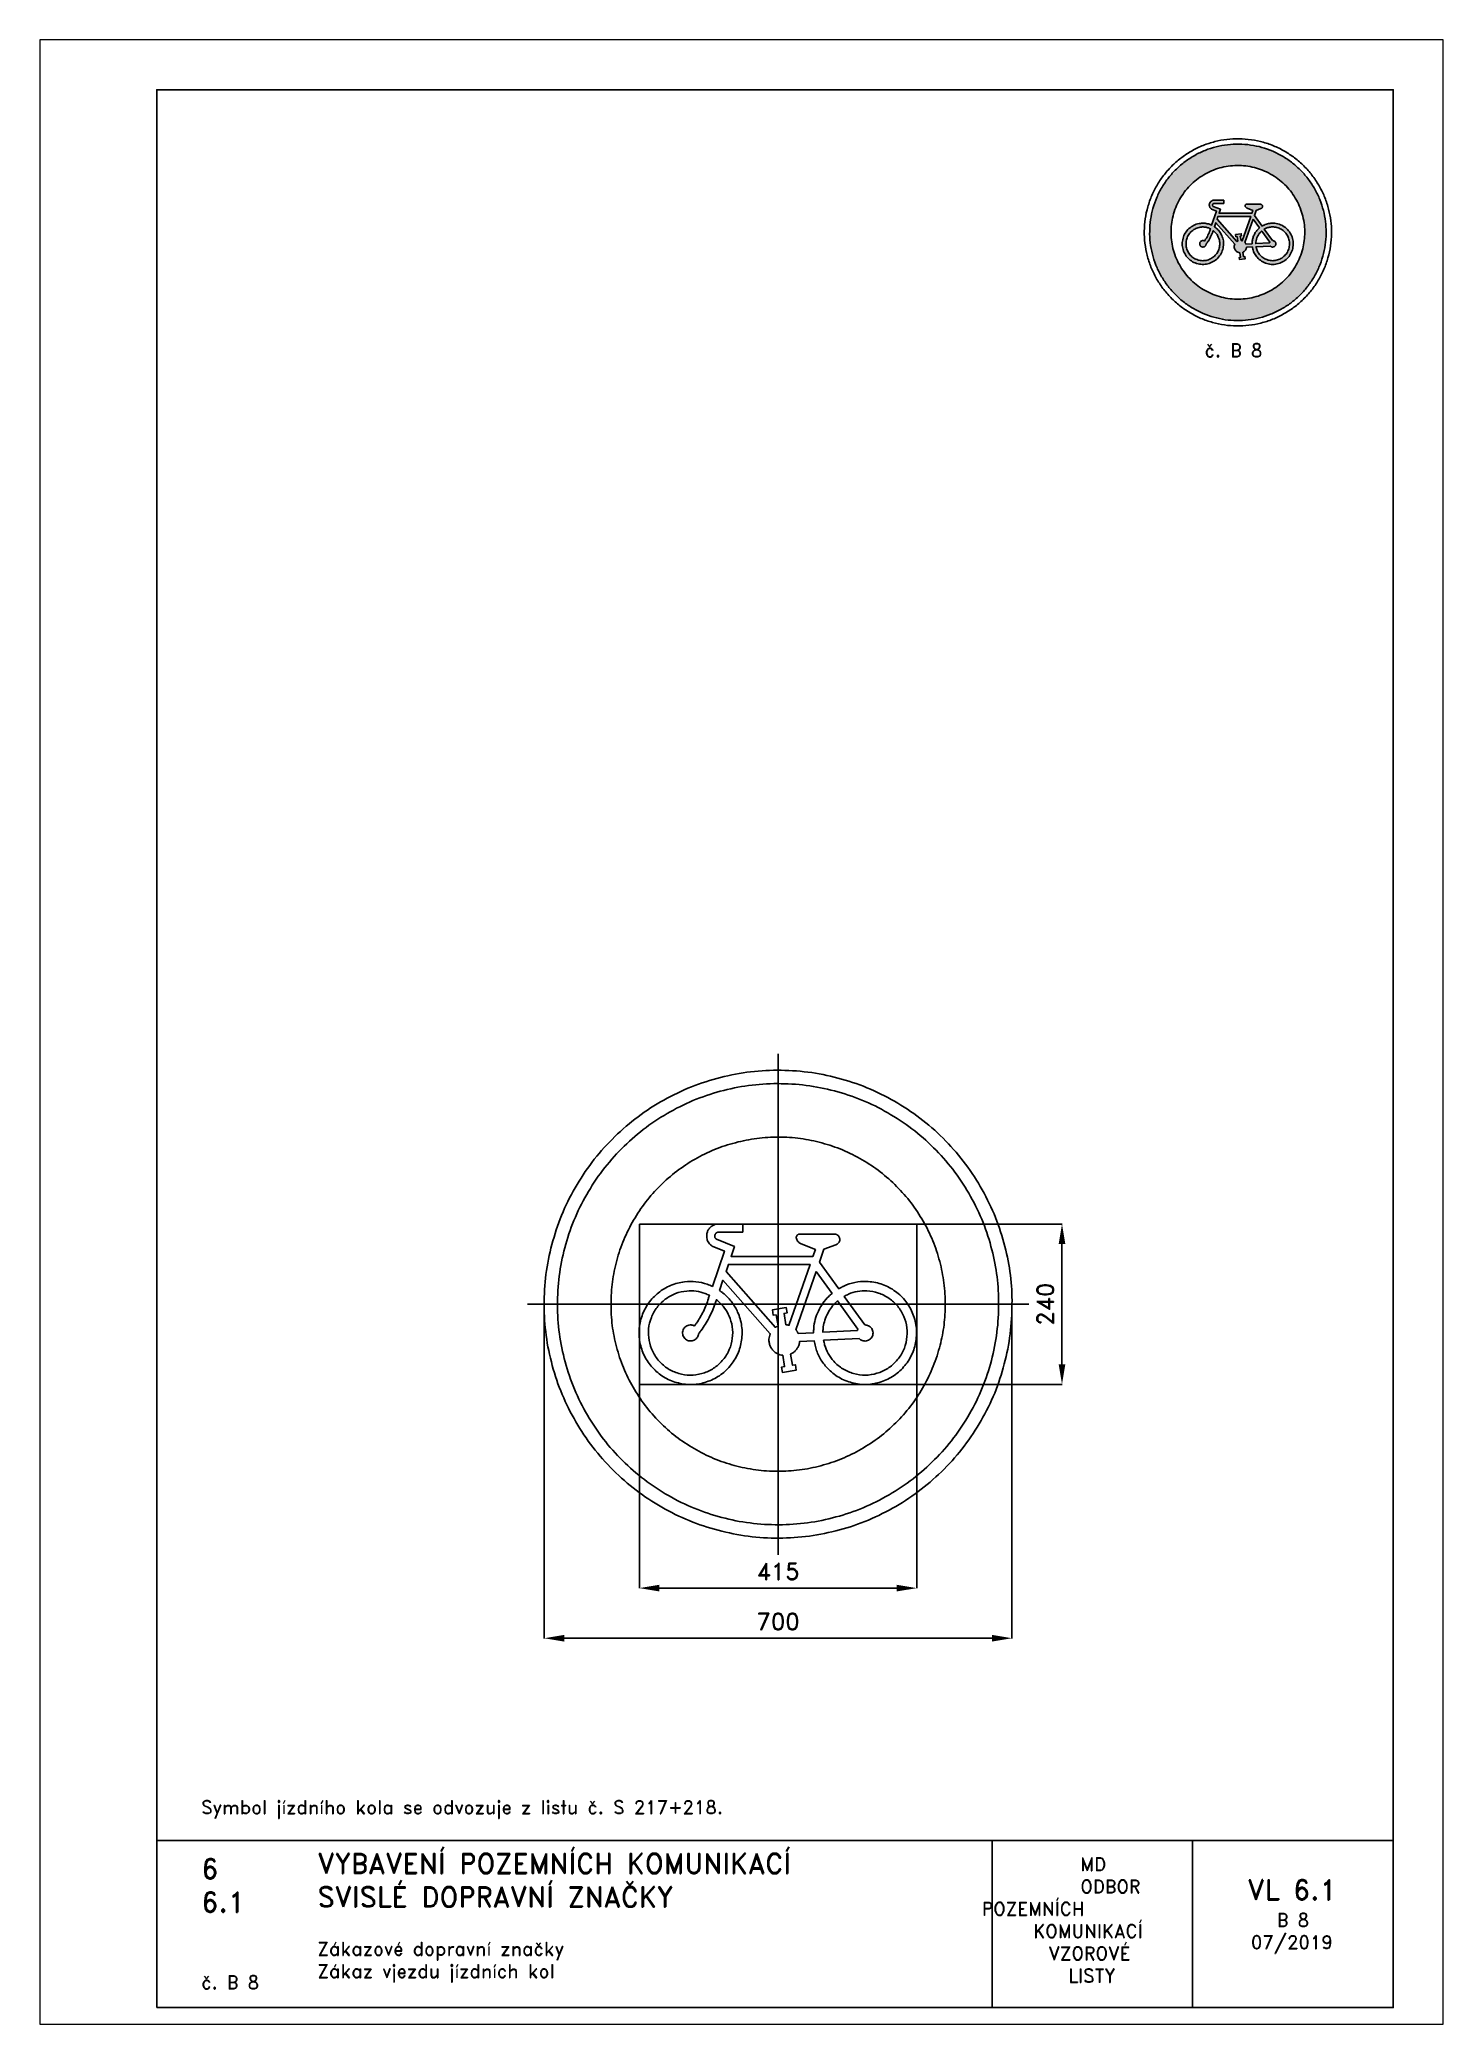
# Paper-space layout 'B 8' of a CAD drawing. Header units: millimetres. Extents: x 0 to 210, y 0 to 297.
# The model-space entities are those that its viewports show. They can reach past a viewport. Long polylines and large blocks are cut down to what shows.
import ezdxf

# ---------------------------------------------------------------- set-up
doc = ezdxf.new("R2010")
doc.units = ezdxf.units.MM
doc.header["$LTSCALE"] = 5
doc.linetypes.add('ČERCHOVANÁX2', pattern=[2, 1, -0.5, 0, -0.5])
doc.linetypes.add('ČÁRKOVANÁX2', pattern=[1.5, 1, -0.5])
for name, color, linetype in [('Kóty', 2, 'Continuous'), ('Rozpiska', 7, 'Continuous'), ('Značka', 7, 'Continuous')]:
    doc.layers.add(name, color=color, linetype=linetype)
doc.layers.add('Rámeček', color=6, linetype='Continuous', plot=False)
doc.styles.get("Standard").update_dxf_attribs({"font": 'romand.shx', "height": 25})
doc.dimstyles.get("Standard").update_dxf_attribs({"dimtxt": 25, "dimasz": 30, "dimexe": 0.18, "dimexo": 0.0625, "dimgap": 12.5, "dimtad": 1, "dimdec": 0, "dimzin": 0, "dimdsep": 46, "dimtxsty": 'Standard', "dimcen": 0.09, "dimadec": 0, "dimazin": 0, "dimtfac": 1, "dimtdec": 0, "dimtofl": 0, "dimtmove": 0, "dimatfit": 3, "dimfxl": 1, "dimtolj": 1, "dimtzin": 0, "dimarcsym": 0})

psp = doc.layouts.new('B 8')

# ---------------------------------------------------------------- texts
at = {"layer": 'Rozpiska', "color": 7, "attachment_point": 1}
for s, width, heights, insert, char_height in [('\\pi8.99147;{\\C6;č. B 8}', 27.9829, [2.67], (165.28, 251.51), 2), ('Symbol jízdního kola se odvozuje z listu č. S 217+218.', 155.5011, [0], (24.17, 33.48), 2), ('6', 149.0422, [0], (24.17, 24.77), 3), ('{\\C6;VYBAVENÍ POZEMNÍCH KOMUNIKACÍ\\P}SVISLÉ DOPRAVNÍ ZNAČKY{\\H1.34524x; }', 149.0422, [0], (41.56, 25.56), 3), ('\\pi14.7414;{\\C6;MD\\P\\pi2.36044;}ODBOR POZEMNÍCH{\\H1.57143x; }\\P\\pi7.69378;KOMUNIKACÍ{\\H1.5x; }\\P\\pi9.97949;{\\C6;VZOROVÉ\\H1.47619x; \\H0.67742x;\\P\\pi12.93187;LISTY\\H1.26984x; }', 33.1018, [0], (140.95, 24.95), 2), ('\\pi1.03113;{\\H1.5x;\\C6;VL 6.1\\P\\pi5.45969;\\H0.66667x;B 8\\H1.66666x; \\H0.6x;\\P\\pi1.5549;07/2019\\H1.80159x; }', 16.0623, [0], (179.66, 21.61), 2), ('6.1', 149.0422, [0], (24.17, 19.78), 3), ('{\\C6;Zákazové dopravní značky\\P}Zákaz vjezdu jízdních kol{\\H1.83333x; }', 149.0422, [0], (41.56, 12.29), 2), ('{\\C6;č. B 8}', 18.3305, [2.67], (24.17, 7.28), 2)]:
    psp.add_mtext_dynamic_manual_height_columns(s, width=width, gutter_width=100, heights=heights, dxfattribs=dict(at, insert=insert, char_height=char_height))

msp = doc.modelspace()

# ---------------------------------------------------------------- blocks, each defined once
blk = doc.blocks.new('*D2')
at = {"layer": 'Defpoints', "color": 0, "transparency": 16777216}
for p in [(-349.9, 4.7), (350, 0.1), (350, -499.8)]:
    blk.add_point(p, dxfattribs=at)
at = {"layer": 'Kóty', "color": 0, "lineweight": -2, "transparency": 16777216}
for p, q in [((-349.9, 4.6), (-349.9, -500)), ((350, 0.1), (350, -500)), ((-319.9, -499.8), (320, -499.8))]:
    blk.add_line(p, q, dxfattribs=at)
at = {"layer": 'Kóty', "color": 0, "transparency": 16777216}
for points in [[(-319.9, -494.8), (-319.9, -504.8), (-349.9, -499.8)], [(320, -494.8), (320, -504.8), (350, -499.8)]]:
    blk.add_solid(points, dxfattribs=at)
at = {"layer": 'Kóty', "color": 0, "transparency": 16777216, "insert": (0.1, -474.8), "char_height": 25, "attachment_point": 5}
blk.add_mtext('\\A1;700', dxfattribs=at)
blk = doc.blocks.new('*D3')
at = {"layer": 'Defpoints', "color": 0, "transparency": 16777216}
for p in [(207.5, 120), (424.8, 120), (207.5, -120)]:
    blk.add_point(p, dxfattribs=at)
at = {"layer": 'Kóty', "color": 0, "lineweight": -2, "transparency": 16777216}
for p, q in [((207.6, 120), (425, 120)), ((424.8, -90), (424.8, 90)), ((207.6, -120), (425, -120))]:
    blk.add_line(p, q, dxfattribs=at)
at = {"layer": 'Kóty', "color": 0, "transparency": 16777216}
for points in [[(419.8, 90), (429.8, 90), (424.8, 120)], [(419.8, -90), (429.8, -90), (424.8, -120)]]:
    blk.add_solid(points, dxfattribs=at)
at = {"layer": 'Kóty', "color": 0, "transparency": 16777216, "insert": (399.8, 0), "char_height": 25, "attachment_point": 5, "rotation": 90}
blk.add_mtext('\\A1;240', dxfattribs=at)
blk = doc.blocks.new('*D4')
at = {"layer": 'Defpoints', "color": 0, "transparency": 16777216}
for p in [(-207.5, -120), (207.6, -120), (207.6, -424.8)]:
    blk.add_point(p, dxfattribs=at)
at = {"layer": 'Kóty', "color": 0, "lineweight": -2, "transparency": 16777216}
for p, q in [((-207.5, -120.1), (-207.5, -425)), ((207.6, -120.1), (207.6, -425)), ((-177.5, -424.8), (177.6, -424.8))]:
    blk.add_line(p, q, dxfattribs=at)
at = {"layer": 'Kóty', "color": 0, "transparency": 16777216}
for points in [[(-177.5, -419.8), (-177.5, -429.8), (-207.5, -424.8)], [(177.6, -419.8), (177.6, -429.8), (207.6, -424.8)]]:
    blk.add_solid(points, dxfattribs=at)
at = {"layer": 'Kóty', "color": 0, "transparency": 16777216, "insert": (0, -399.8), "char_height": 25, "attachment_point": 5}
blk.add_mtext('\\A1;415', dxfattribs=at)

# ---------------------------------------------------------------- dimensions: what is measured, and where the dimension line sits
at = {"layer": 'Kóty'}
dim = msp.add_linear_dim(base=(424.8, 120), p1=(207.5, -120), p2=(207.5, 120), angle=90, dimstyle='Standard', dxfattribs=at)
dim.commit()
dim.dimension.update_dxf_attribs({"geometry": '*D3', "text_midpoint": (399.8, 0)})
for base, p1, p2, picture, middle in [((350, -499.8), (-349.9, 4.7), (350, 0.1), '*D2', (0.1, -474.8)), ((207.6, -424.8), (-207.5, -120), (207.6, -120), '*D4', (0, -399.8))]:
    dim = msp.add_linear_dim(base=base, p1=p1, p2=p2, dimstyle='Standard', dxfattribs=at)
    dim.commit()
    dim.dimension.update_dxf_attribs({"geometry": picture, "text_midpoint": middle})

# ---------------------------------------------------------------- linework, layer by layer
at = {"layer": 'Značka', "color": 6, "linetype": 'ČERCHOVANÁX2', "lineweight": 25, "ltscale": 5}
for p, q in [((0, 375), (0, -375)), ((375, 0), (-375, 0))]:
    msp.add_line(p, q, dxfattribs=at)
at = {"layer": 'Značka', "color": 5}
for points in [[(350, 0.1), (350, -2.2), (350, -4.5, -0.032168), (346.5, -50.1, -0.035723), (336.9, -94.9, -0.036667), (321.9, -138.1, -0.034754), (300.8, -178.8, -0.034039), (275, -216.7, -0.034453), (244.3, -250.6, -0.03456), (209.6, -280.4, -0.034426), (171.1, -305.3, -0.034389), (129.8, -325.1, -0.034418), (86.2, -339.1, -0.034424), (41.2, -347.6, -0.034417), (-4.5, -349.9, -0.034416), (-50.2, -346.4, -0.034417), (-95, -336.7, -0.034417), (-138.2, -321.6, -0.034417), (-178.9, -300.7, -0.034417), (-216.7, -274.9, -0.034417), (-250.7, -244.1, -0.034417), (-280.5, -209.4, -0.034417), (-305.3, -170.9, -0.034417), (-325.2, -129.6, -0.034417), (-339.2, -86, -0.034417), (-347.7, -41, -0.034417), (-349.9, 4.7, -0.034417), (-346.5, 50.4, -0.034417), (-336.8, 95.1, -0.034417), (-321.7, 138.3, -0.034417), (-300.7, 179.1, -0.034417), (-274.9, 216.9, -0.034416), (-244.2, 250.8, -0.034418), (-209.5, 280.7, -0.034417), (-171, 305.5, -0.034415), (-129.7, 325.3, -0.034415), (-86.1, 339.3, -0.034415), (-41.1, 347.8, -0.034416), (4.6, 350.1, -0.034417), (50.3, 346.6, -0.034417), (95.1, 337, -0.034417), (138.3, 321.8, -0.034417), (179, 300.9, -0.034417), (216.8, 275.1, -0.034407), (250.8, 244.3, -0.034414), (280.6, 209.6, -0.034488), (305.4, 171.1, -0.034419), (325.3, 129.9, -0.034077), (339.3, 86.3, -0.03279), (347.6, 43.5, -0.034265), (350, 0.1)], [(85.6, 105), (86, 104.9), (86.4, 104.8, -0.050657), (87.8, 104.3, -0.050951), (89.1, 103.5, -0.063284), (90.5, 102.2, -0.062194), (91.5, 100.6, -0.063027), (92.1, 98.8, -0.067139), (92.3, 96.9, -0.086862), (91.8, 94.3, -0.072597), (90.5, 92, -0.058182), (89, 90.5, -0.065845), (87.3, 89.4, -0.013248), (86.8, 89.2, -0.004416), (86.3, 89), (68.6, 82.2), (62, 63), (90.7, 23.2, -0.003877), (94.5, 25.3, -0.01164), (98.4, 27.3, -0.060218), (114.9, 32.7, -0.060609), (132.3, 34, -0.075321), (153.8, 30.5, -0.075261), (173.3, 20.8, -0.075143), (189.5, 6.3, -0.074693), (200.7, -12.3, -0.074519), (206.6, -33.3, -0.07459), (206.1, -55, -0.074572), (199.8, -75.8, -0.074529), (187.8, -93.9, -0.074565), (171.3, -108.1, -0.074571), (151.4, -116.9, -0.074518), (129.9, -120.1, -0.074745), (108.4, -116.8, -0.074612), (88.5, -107.9, -0.073238), (72.1, -93.6, -0.060573), (62, -79.3, -0.065919), (55.8, -63.1, -0.013245), (54.8, -58.9, -0.004411), (54, -54.6), (32.3, -55.7), (32.1, -56.9, -0.010856), (31.9, -58.1, -0.056134), (30.5, -62.7, -0.05507), (28.1, -66.9, -0.0567), (24.9, -70.6, -0.062292), (21, -73.4, -0.012517), (19.9, -73.9, -0.004209), (18.8, -74.5), (21.6, -91.4), (26, -90.6), (27.3, -98.5), (6.5, -101.9), (5.3, -94), (9.7, -93.3), (7, -76.4), (5.9, -76.2, -0.009637), (4.9, -76.1, -0.050325), (0.7, -74.8, -0.050403), (-3.1, -72.8, -0.062707), (-7.3, -69.3, -0.062934), (-10.5, -65, -0.062617), (-12.7, -60, -0.061037), (-13.6, -54.7, -0.050427), (-13.4, -50.3, -0.055096), (-12.4, -46.1, -0.011003), (-12, -45.1), (-11.6, -44.1), (-82.4, 35.9), (-87.6, 20.6, -0.003803), (-84.2, 18.1, -0.011443), (-80.8, 15.4, -0.059215), (-69.1, 3, -0.059573), (-60.5, -11.9, -0.074039), (-54.5, -32.4, -0.073982), (-54.7, -53.8, -0.073864), (-60.4, -74.4, -0.073428), (-71.9, -92.4, -0.073252), (-87.7, -106.9, -0.073312), (-106.9, -116.2, -0.073308), (-128, -120.1, -0.073285), (-149.2, -117.8, -0.073287), (-169.1, -110, -0.073297), (-186, -96.8, -0.073282), (-198.8, -79.7, -0.073261), (-206.1, -59.6, -0.073298), (-207.9, -38.3, -0.0733), (-203.5, -17.4, -0.073253), (-193.8, 1.7, -0.073485), (-179, 17.1, -0.073342), (-160.7, 28.1, -0.071983), (-140, 33.5, -0.05954), (-122.8, 33.8, -0.064817), (-106.2, 29.9, -0.013022), (-102.2, 28.4, -0.004339), (-98.2, 26.7), (-80.2, 79.5), (-98.4, 86.9), (-99.1, 87.4), (-99.8, 87.9, -0.052329), (-102.4, 90.3, -0.052459), (-104.4, 93.2, -0.065275), (-106.2, 97.2, -0.065227), (-106.8, 101.6, -0.065095), (-106.4, 106, -0.064969), (-104.9, 110.2, -0.064628), (-102.5, 113.9, -0.063436), (-99.2, 116.8, -0.052505), (-96.2, 118.6, -0.057257), (-92.8, 119.7), (-91.9, 119.9), (-91.1, 120), (-52.9, 120), (-52.9, 108), (-89.4, 108), (-89.7, 108), (-89.9, 107.9, 0.051745), (-91, 107.6, 0.051854), (-92.1, 107.1, 0.064518), (-93.1, 106.1, 0.064466), (-94, 105, 0.064326), (-94.5, 103.6, 0.064217), (-94.7, 102.2, 0.063845), (-94.6, 100.8, 0.062704), (-94.1, 99.5, 0.051895), (-93.5, 98.5, 0.056593), (-92.7, 97.7), (-92.4, 97.5), (-92.2, 97.3), (-65.2, 86.3), (-70.3, 71.5), (52.2, 71.5), (55.8, 81.7), (34.6, 90.5), (34.1, 90.7), (33.6, 90.9, -0.047505), (31.7, 92.1, -0.041495), (30.1, 93.6, -0.057976), (28.5, 95.8, -0.081418), (27.4, 98.3, -0.056674), (27.2, 99.8, -0.073957), (27.4, 101.2, -0.078461), (28, 102.6, -0.073326), (29, 103.7, -0.060545), (29.9, 104.4, -0.066463), (31, 104.9), (31.3, 104.9), (31.6, 105), (85.6, 105)], [(-2.8, -15.7), (0, -32.5), (-0.2, -32.6, 0.001864), (-0.4, -32.7, 0.01023), (-1.2, -33.1, 0.009888), (-2, -33.5, 0.010227), (-2.8, -34, 0.011357), (-3.5, -34.5), (-3.7, -34.6), (-3.9, -34.7), (-77.9, 49), (-74.3, 59.5), (48, 59.5), (16.3, -31.6), (16.1, -31.5), (15.8, -31.4, 0.010691), (15, -31.2, 0.010266), (14.1, -31, 0.010666), (13.2, -30.8, 0.011837), (12.3, -30.7), (12, -30.7), (11.8, -30.6), (9.1, -13.7), (13.5, -13), (12.3, -5.1), (-8.5, -8.5), (-7.2, -16.4), (-2.8, -15.7)], [(57.1, 49.2), (80.9, 16.3, 0.002997), (78.4, 14.1, 0.009008), (75.9, 11.8, 0.04672), (67.2, 1.6, 0.045586), (60.4, -10.1, 0.04705), (55.6, -22.7, 0.051845), (53.4, -35.9, 0.010357), (53.2, -39.3), (53.1, -42.6), (30.2, -43.8), (30.1, -43.5), (30, -43.2, 0.015404), (29.3, -42, 0.014866), (28.6, -40.9, 0.015392), (27.9, -39.8, 0.017078), (27.1, -38.8), (26.9, -38.5), (26.6, -38.3), (57.1, 49.2)], [(-119, -44.2, -0.003902), (-119.1, -44.9, -0.011682), (-119.2, -45.6, -0.060398), (-120.1, -48.1, -0.060795), (-121.6, -50.4, -0.075551), (-124, -52.8, -0.075495), (-127.1, -54.3, -0.075383), (-130.4, -54.9, -0.074913), (-133.8, -54.6, -0.074743), (-137, -53.3, -0.074821), (-139.6, -51.2, -0.074797), (-141.6, -48.4, -0.074755), (-142.7, -45.2, -0.074792), (-142.9, -41.8, -0.074799), (-142.1, -38.5, -0.074743), (-140.4, -35.6, -0.074973), (-138, -33.2, -0.074836), (-135, -31.6, -0.07346), (-131.6, -31, -0.060747), (-128.9, -31.1, -0.06612), (-126.3, -31.9), (-125.7, -32.1), (-125.1, -32.5), (-123.6, -30.4, 0.003738), (-122.1, -28.3, 0.019543), (-116.6, -19.6, 0.018873), (-111.8, -10.6, 0.019568), (-107.6, -1.2, 0.021676), (-104.2, 8.4, 0.004271), (-103.5, 10.9, 0.001429), (-102.8, 13.4), (-105.9, 14.8, 0.011352), (-109.2, 16.1, 0.058838), (-122.6, 19.5, 0.059183), (-136.6, 19.7, 0.073556), (-153.5, 16, 0.073504), (-168.7, 7.4, 0.073385), (-181.1, -4.7, 0.072952), (-189.6, -19.9, 0.072776), (-193.7, -36.8, 0.072836), (-192.9, -54.2, 0.072833), (-187.6, -70.7, 0.07281), (-177.8, -85.1, 0.072813), (-164.6, -96.4, 0.072822), (-148.7, -103.4, 0.072806), (-131.5, -106.1, 0.072788), (-114.3, -103.8, 0.072822), (-98.3, -97, 0.072822), (-84.9, -86, 0.072779), (-74.8, -71.8, 0.073006), (-69.2, -55.4, 0.072862), (-68, -38, 0.071509), (-71.9, -21.1, 0.059152), (-78, -8.5, 0.064404), (-87, 2.1, 0.012921), (-89.5, 4.4, 0.004316), (-92.2, 6.7, -0.001294), (-93.1, 3.9, -0.003898), (-94, 1.2, -0.020345), (-98.2, -9.6, -0.019651), (-103.2, -20, -0.020374), (-108.9, -30.1, -0.022567), (-115.5, -39.6, -0.004447), (-117.2, -42, -0.001482), (-119, -44.2)], [(119.5, -37.2), (119.5, -37.3), (119.4, -37.4), (119.2, -37.9), (119, -38.3), (118.9, -38.7), (118.7, -39.1), (118.7, -39.2), (118.6, -39.4), (67.1, -41.9), (67.2, -39.3, -0.008727), (67.4, -36.6, -0.04529), (69.3, -26.2, -0.044159), (73.1, -16.1, -0.045587), (78.3, -6.8, -0.050252), (85.2, 1.3, -0.01003), (87.1, 3.1, -0.003344), (89.1, 4.9), (119.5, -37.2)], [(129.8, -31, -0.003856), (130.5, -31, -0.011651), (131.2, -31.1, -0.060376), (133.9, -31.6, -0.060752), (136.3, -32.8, -0.075502), (139, -34.9, -0.075469), (140.9, -37.7, -0.075334), (141.9, -41, -0.074868), (142, -44.4, -0.074725), (141.2, -47.7, -0.074791), (139.4, -50.6, -0.07473), (136.9, -52.9, -0.074937), (133.9, -54.4, -0.074819), (130.5, -55, -0.073437), (127.1, -54.6, -0.060737), (124.6, -53.7, -0.066093), (122.3, -52.2), (121.8, -51.7), (121.3, -51.2), (68, -53.9), (68.8, -57.4, 0.011526), (69.7, -60.8, 0.059723), (75, -73.8, 0.060099), (83.4, -85.3, 0.07469), (96.9, -96.7, 0.074631), (113.1, -103.6, 0.074513), (130.6, -106.1, 0.074067), (148, -103.3, 0.073893), (164.1, -96.1, 0.073965), (177.4, -84.5, 0.073949), (187.2, -69.8, 0.073909), (192.3, -52.9, 0.073942), (192.7, -35.2, 0.073949), (188, -18.2, 0.073894), (179, -3, 0.074123), (166, 8.8, 0.073985), (150.2, 16.8, 0.072621), (132.9, 20, 0.060061), (118.7, 19.2, 0.065375), (105.3, 15, 0.013131), (102.1, 13.5, 0.004391), (98.9, 11.8), (129.8, -31)]]:
    msp.add_lwpolyline(points, format="xyb", dxfattribs=at)
at = {"layer": 'Značka', "color": 1}
for points in [[(330, 0.1), (330, -2), (330, -4.2, -0.032166), (326.7, -47.2, -0.035722), (317.7, -89.5, -0.036665), (303.5, -130.2, -0.034754), (283.7, -168.6, -0.034039), (259.3, -204.3, -0.034453), (230.3, -236.3, -0.03456), (197.6, -264.4, -0.034426), (161.3, -287.8, -0.034389), (122.4, -306.5, -0.034418), (81.3, -319.7, -0.034424), (38.9, -327.7, -0.034417), (-4.3, -329.9, -0.034416), (-47.3, -326.6, -0.034417), (-89.5, -317.5, -0.034417), (-130.3, -303.2, -0.034416), (-168.7, -283.5, -0.034417), (-204.3, -259.1, -0.034417), (-236.3, -230.2, -0.034417), (-264.5, -197.4, -0.034417), (-287.9, -161.1, -0.034417), (-306.6, -122.2, -0.034417), (-319.8, -81.1, -0.034417), (-327.8, -38.7, -0.034417), (-329.9, 4.4, -0.034417), (-326.7, 47.5, -0.034417), (-317.6, 89.7, -0.034417), (-303.3, 130.4, -0.034416), (-283.6, 168.8, -0.034417), (-259.2, 204.5, -0.034418), (-230.2, 236.5, -0.034417), (-197.5, 264.6, -0.034415), (-161.2, 288, -0.034416), (-122.3, 306.8, -0.034417), (-81.2, 320, -0.034418), (-38.8, 328, -0.034417), (4.4, 330.1, -0.034417), (47.4, 326.8, -0.034417), (89.6, 317.7, -0.034415), (130.4, 303.5, -0.034416), (168.8, 283.7, -0.034418), (204.4, 259.4, -0.034406), (236.4, 230.4, -0.034413), (264.6, 197.6, -0.034487), (288, 161.4, -0.034418), (306.7, 122.5, -0.034077), (319.9, 81.3, -0.032792), (327.7, 41, -0.034265), (330, 0.1)], [(250, 0.1), (250, 1.8), (250, 3.4, 0.032169), (247.5, 36, 0.035722), (240.7, 68, 0.036667), (229.9, 98.9, 0.034753), (214.9, 127.9, 0.03404), (196.5, 155, 0.034453), (174.5, 179.2, 0.034563), (149.7, 200.5, 0.034428), (122.2, 218.2, 0.03439), (92.7, 232.4, 0.034416), (61.6, 242.4, 0.034424), (29.4, 248.5, 0.034418), (-3.2, 250.1, 0.034416), (-35.8, 247.6, 0.034415), (-67.8, 240.7, 0.034415), (-98.7, 229.9, 0.034416), (-127.8, 215, 0.034418), (-154.8, 196.5, 0.034417), (-179, 174.6, 0.034415), (-200.4, 149.8, 0.034417), (-218.1, 122.3, 0.034416), (-232.3, 92.8, 0.034416), (-242.3, 61.7, 0.034417), (-248.3, 29.5, 0.034417), (-249.9, -3.2, 0.034417), (-247.5, -35.8, 0.034417), (-240.6, -67.7, 0.034417), (-229.7, -98.6, 0.034417), (-214.8, -127.7, 0.034416), (-196.4, -154.7, 0.034416), (-174.4, -179, 0.034417), (-149.6, -200.3, 0.034417), (-122.1, -218, 0.034417), (-92.6, -232.2, 0.034417), (-61.5, -242.2, 0.034416), (-29.3, -248.3, 0.034416), (3.3, -249.9, 0.034417), (35.9, -247.4, 0.034418), (67.9, -240.5, 0.034416), (98.8, -229.7, 0.034417), (127.9, -214.7, 0.034417), (154.9, -196.3, 0.034405), (179.1, -174.3, 0.034415), (200.5, -149.5, 0.034488), (218.2, -122, 0.034417), (232.3, -92.6, 0.034078), (242.4, -61.4, 0.032788), (248.3, -30.9, 0.034264), (250, 0.1)]]:
    msp.add_lwpolyline(points, format="xyb", dxfattribs=at)
at = {"layer": 'Značka', "color": 6, "linetype": 'ČÁRKOVANÁX2', "ltscale": 2.5}
msp.add_lwpolyline([(-207.5, -120), (-207.5, 120), (207.5, 120), (207.5, -120), (-207.5, -120)], dxfattribs=at)

msp.set_redraw_order([(e.dxf.handle, doc.entitydb.next_handle()) for e in msp.query("TEXT MTEXT ATTDEF DIMENSION ARC_DIMENSION")])  # texts and dimensions are drawn at this point

# ---------------------------------------------------------------- hatches: boundary and pattern name
at = {"layer": 'Značka'}
h = psp.add_hatch(color=10, dxfattribs=at)
h.dxf.hatch_style = 1
edge = h.paths.add_edge_path()
edge.add_line((192.47, 268.17), (192.47, 268.09))
edge.add_line((192.47, 268.09), (192.47, 268))
edge.add_arc((179.04, 268.16), 13.43, 351.9486, 359.318, ccw=False)
edge.add_arc((180.34, 267.97), 12.11, 343.7793, 351.9626, ccw=False)
edge.add_arc((180.58, 267.63), 11.79, 336.6382, 345.0375, ccw=False)
edge.add_arc((179.98, 267.89), 12.44, 328.6828, 336.6445, ccw=False)
edge.add_arc((179.66, 267.86), 12.7, 321.7698, 329.568, ccw=False)
edge.add_arc((179.78, 267.76), 12.54, 313.8835, 321.7764, ccw=False)
edge.add_arc((179.69, 267.61), 12.51, 306.738, 314.6554, ccw=False)
edge.add_arc((179.66, 267.65), 12.56, 298.8601, 306.7469, ccw=False)
edge.add_arc((179.5, 267.58), 12.57, 291.7478, 299.6261, ccw=False)
edge.add_arc((179.51, 267.57), 12.56, 283.8705, 291.7554, ccw=False)
edge.add_arc((179.34, 267.53), 12.56, 276.7457, 284.6319, ccw=False)
edge.add_arc((179.34, 267.53), 12.56, 268.8689, 276.7535, ccw=False)
edge.add_arc((179.18, 267.53), 12.56, 261.7462, 269.6307, ccw=False)
edge.add_arc((179.17, 267.53), 12.56, 253.8691, 261.7537, ccw=False)
edge.add_arc((179.01, 267.58), 12.56, 246.7465, 254.6312, ccw=False)
edge.add_arc((179.01, 267.58), 12.56, 238.8692, 246.7537, ccw=False)
edge.add_arc((178.87, 267.66), 12.56, 231.7458, 239.6304, ccw=False)
edge.add_arc((178.87, 267.67), 12.56, 223.8698, 231.7545, ccw=False)
edge.add_arc((178.75, 267.78), 12.56, 216.7454, 224.63, ccw=False)
edge.add_arc((178.75, 267.79), 12.56, 208.8694, 216.754, ccw=False)
edge.add_arc((178.67, 267.93), 12.56, 201.7463, 209.6309, ccw=False)
edge.add_arc((178.67, 267.93), 12.56, 193.8693, 201.7539, ccw=False)
edge.add_arc((178.63, 268.1), 12.56, 186.746, 194.6306, ccw=False)
edge.add_arc((178.63, 268.1), 12.56, 178.8692, 186.7538, ccw=False)
edge.add_arc((178.63, 268.26), 12.56, 171.7462, 179.6307, ccw=False)
edge.add_arc((178.63, 268.27), 12.56, 163.8691, 171.7537, ccw=False)
edge.add_arc((178.67, 268.43), 12.56, 156.7465, 164.6312, ccw=False)
edge.add_arc((178.67, 268.43), 12.56, 148.8692, 156.7537, ccw=False)
edge.add_arc((178.76, 268.57), 12.56, 141.7459, 149.6305, ccw=False)
edge.add_arc((178.76, 268.57), 12.56, 133.8696, 141.7545, ccw=False)
edge.add_arc((178.88, 268.69), 12.56, 126.7456, 134.6303, ccw=False)
edge.add_arc((178.88, 268.69), 12.56, 118.8697, 126.754, ccw=False)
edge.add_arc((179.03, 268.77), 12.56, 111.7456, 119.6301, ccw=False)
edge.add_arc((179.03, 268.77), 12.56, 103.8694, 111.7541, ccw=False)
edge.add_arc((179.19, 268.81), 12.56, 96.7463, 104.6311, ccw=False)
edge.add_arc((179.19, 268.81), 12.56, 88.8695, 96.7541, ccw=False)
edge.add_arc((179.36, 268.81), 12.56, 81.7459, 89.6307, ccw=False)
edge.add_arc((179.36, 268.81), 12.56, 73.8686, 81.7532, ccw=False)
edge.add_arc((179.52, 268.77), 12.56, 66.7471, 74.6313, ccw=False)
edge.add_arc((179.52, 268.77), 12.56, 58.869, 66.7534, ccw=False)
edge.add_arc((179.67, 268.68), 12.56, 51.745, 59.63, ccw=False)
edge.add_arc((179.66, 268.68), 12.56, 43.8721, 51.7544, ccw=False)
edge.add_arc((179.78, 268.56), 12.56, 36.7485, 44.6323, ccw=False)
edge.add_arc((179.81, 268.57), 12.53, 28.8581, 36.7588, ccw=False)
edge.add_arc((179.87, 268.42), 12.55, 21.729, 29.6139, ccw=False)
edge.add_arc((179.74, 268.37), 12.69, 13.9279, 21.7347, ccw=False)
edge.add_arc((179.93, 268.24), 12.54, 7.1977, 14.7103, ccw=False)
edge.add_arc((180.5, 268.31), 11.97, -0.6383, 7.2116, ccw=False)
edge = h.paths.add_edge_path(flags=16)
edge.add_line((189.27, 268.17), (189.27, 268.24))
edge.add_line((189.27, 268.24), (189.27, 268.3))
edge.add_arc((179.1, 268.18), 10.17, 0.6822, 8.0523)
edge.add_arc((180.08, 268.32), 9.17, 8.0364, 16.2199)
edge.add_arc((180.26, 268.58), 8.93, 14.9641, 23.3637)
edge.add_arc((179.81, 268.39), 9.43, 23.3541, 31.3157)
edge.add_arc((179.57, 268.41), 9.62, 30.4335, 38.2319)
edge.add_arc((179.66, 268.49), 9.5, 38.2216, 46.1144)
edge.add_arc((179.59, 268.6), 9.47, 45.3447, 53.2627)
edge.add_arc((179.56, 268.57), 9.51, 53.2534, 61.1406)
edge.add_arc((179.45, 268.62), 9.52, 60.3739, 68.2523)
edge.add_arc((179.45, 268.63), 9.52, 68.2444, 76.1288)
edge.add_arc((179.33, 268.66), 9.51, 75.3691, 83.2554)
edge.add_arc((179.32, 268.66), 9.51, 83.2449, 91.1298)
edge.add_arc((179.2, 268.66), 9.52, 90.3692, 98.2536)
edge.add_arc((179.2, 268.66), 9.52, 98.2469, 106.1312)
edge.add_arc((179.07, 268.62), 9.52, 105.3698, 113.254)
edge.add_arc((179.07, 268.62), 9.52, 113.2456, 121.1301)
edge.add_arc((178.96, 268.56), 9.51, 120.3694, 128.2545)
edge.add_arc((178.96, 268.56), 9.51, 128.2461, 136.1307)
edge.add_arc((178.88, 268.46), 9.52, 135.3686, 143.2529)
edge.add_arc((178.87, 268.46), 9.52, 143.247, 151.1316)
edge.add_arc((178.81, 268.35), 9.52, 150.3685, 158.2531)
edge.add_arc((178.81, 268.35), 9.52, 158.2465, 166.1311)
edge.add_arc((178.78, 268.23), 9.51, 165.3699, 173.2546)
edge.add_arc((178.78, 268.23), 9.51, 173.2451, 181.1297)
edge.add_arc((178.78, 268.1), 9.52, 180.3691, 188.2537)
edge.add_arc((178.78, 268.1), 9.51, 188.2468, 196.1314)
edge.add_arc((178.82, 267.98), 9.52, 195.369, 203.2536)
edge.add_arc((178.82, 267.98), 9.51, 203.2464, 211.1309)
edge.add_arc((178.88, 267.87), 9.52, 210.3697, 218.2542)
edge.add_arc((178.88, 267.87), 9.52, 218.2461, 226.1306)
edge.add_arc((178.97, 267.78), 9.52, 225.3684, 233.2531)
edge.add_arc((178.97, 267.78), 9.52, 233.247, 241.1316)
edge.add_arc((179.09, 267.72), 9.52, 240.3685, 248.2531)
edge.add_arc((179.09, 267.72), 9.51, 248.2464, 256.1311)
edge.add_arc((179.21, 267.69), 9.52, 255.37, 263.2545)
edge.add_arc((179.21, 267.69), 9.52, 263.2451, 271.1296)
edge.add_arc((179.34, 267.69), 9.52, 270.3691, 278.2537)
edge.add_arc((179.34, 267.69), 9.51, 278.2466, 286.1315)
edge.add_arc((179.46, 267.72), 9.52, 285.3691, 293.2535)
edge.add_arc((179.46, 267.72), 9.51, 293.2464, 301.1309)
edge.add_arc((179.57, 267.79), 9.51, 300.3691, 308.2539)
edge.add_arc((179.57, 267.79), 9.52, 308.2463, 316.1283)
edge.add_arc((179.66, 267.88), 9.52, 315.3681, 323.2522)
edge.add_arc((179.68, 267.87), 9.49, 323.2419, 331.1428)
edge.add_arc((179.72, 267.99), 9.51, 330.386, 338.2708)
edge.add_arc((179.63, 268.02), 9.61, 338.2645, 346.0716)
edge.add_arc((179.77, 268.12), 9.5, 345.2895, 352.8013)
edge.add_arc((180.2, 268.07), 9.07, 352.7896, 360.6392)
h = psp.add_hatch(color=249, dxfattribs=at)
h.dxf.hatch_style = 1
edge = h.paths.add_edge_path(flags=16)
edge.add_line((179.16, 267.55), (179.26, 266.87))
edge.add_line((179.26, 266.87), (179.26, 266.87))
edge.add_arc((179.75, 265.8), 1.18, 114.8348, 115.2621)
edge.add_arc((179.61, 266.09), 0.859, 115.1886, 117.5331)
edge.add_arc((179.63, 266.06), 0.888, 117.5348, 119.8008)
edge.add_arc((179.61, 266.08), 0.859, 119.5121, 121.8558)
edge.add_arc((179.56, 266.16), 0.773, 121.8456, 124.4484)
edge.add_line((179.13, 266.79), (179.12, 266.79))
edge.add_line((179.12, 266.79), (179.11, 266.78))
edge.add_line((179.11, 266.78), (176.15, 270.13))
edge.add_line((176.15, 270.13), (176.29, 270.55))
edge.add_line((176.29, 270.55), (181.19, 270.55))
edge.add_line((181.19, 270.55), (179.92, 266.91))
edge.add_line((179.92, 266.91), (179.91, 266.91))
edge.add_line((179.91, 266.91), (179.9, 266.92))
edge.add_arc((179.66, 266.09), 0.857, 73.646, 76.0962)
edge.add_arc((179.65, 266.06), 0.892, 76.0166, 78.3693)
edge.add_arc((179.65, 266.09), 0.859, 78.0813, 80.5257)
edge.add_arc((179.67, 266.18), 0.773, 80.5401, 83.2528)
edge.add_line((179.76, 266.94), (179.75, 266.95))
edge.add_line((179.75, 266.95), (179.74, 266.95))
edge.add_line((179.74, 266.95), (179.63, 267.62))
edge.add_line((179.63, 267.62), (179.81, 267.65))
edge.add_line((179.81, 267.65), (179.76, 267.97))
edge.add_line((179.76, 267.97), (178.93, 267.83))
edge.add_line((178.93, 267.83), (178.98, 267.52))
edge.add_line((178.98, 267.52), (179.16, 267.55))
edge = h.paths.add_edge_path(flags=16)
edge.add_arc((184.44, 265.17), 1.77, 88.2964, 89.18, ccw=False)
edge.add_arc((184.47, 266.35), 0.585, 85.5504, 88.2206, ccw=False)
edge.add_arc((184.48, 266.48), 0.451, 71.5602, 85.3807, ccw=False)
edge.add_arc((184.48, 266.48), 0.451, 57.7296, 71.6359, ccw=False)
edge.add_arc((184.49, 266.47), 0.453, 42.2151, 59.486, ccw=False)
edge.add_arc((184.49, 266.47), 0.453, 25.0583, 42.3218, ccw=False)
edge.add_arc((184.5, 266.46), 0.454, 9.6587, 26.8915, ccw=False)
edge.add_arc((184.49, 266.46), 0.457, -7.3831, 9.7434, ccw=False)
edge.add_arc((184.49, 266.44), 0.457, 337.1755, 354.2695, ccw=False)
edge.add_arc((184.49, 266.44), 0.457, 320.1262, 337.2352, ccw=False)
edge.add_arc((184.48, 266.43), 0.458, 304.641, 321.736, ccw=False)
edge.add_arc((184.48, 266.43), 0.456, 287.5715, 304.7139, ccw=False)
edge.add_arc((184.47, 266.43), 0.456, 272.037, 289.1525, ccw=False)
edge.add_arc((184.47, 266.44), 0.466, 255.2894, 272.0898, ccw=False)
edge.add_arc((184.45, 266.43), 0.452, 243.078, 256.9808, ccw=False)
edge.add_arc((184.44, 266.39), 0.412, 228.0377, 243.1631, ccw=False)
edge.add_line((184.16, 266.09), (184.14, 266.1))
edge.add_line((184.14, 266.1), (184.12, 266.12))
edge.add_line((184.12, 266.12), (181.99, 266.02))
edge.add_line((181.99, 266.02), (182.02, 265.88))
edge.add_arc((185.01, 266.56), 3.07, 192.8177, 195.4591)
edge.add_arc((184.33, 266.38), 2.37, 195.6509, 209.3222)
edge.add_arc((184.34, 266.38), 2.37, 209.2569, 223.014)
edge.add_arc((184.39, 266.33), 2.38, 221.2554, 238.3413)
edge.add_arc((184.39, 266.33), 2.38, 238.2558, 255.3283)
edge.add_arc((184.47, 266.31), 2.38, 253.4954, 270.541)
edge.add_arc((184.47, 266.33), 2.4, 270.461, 287.4049)
edge.add_arc((184.53, 266.35), 2.4, 285.7865, 302.6909)
edge.add_arc((184.54, 266.35), 2.4, 302.611, 319.5318)
edge.add_arc((184.58, 266.4), 2.4, 317.9585, 334.8756)
edge.add_arc((184.58, 266.4), 2.4, 334.7939, 351.7019)
edge.add_arc((184.59, 266.47), 2.4, 350.1331, 367.0486)
edge.add_arc((184.59, 266.47), 2.4, 6.9705, 23.8876)
edge.add_arc((184.57, 266.53), 2.4, 22.3218, 39.2262)
edge.add_arc((184.57, 266.54), 2.39, 39.1337, 56.0904)
edge.add_arc((184.52, 266.57), 2.4, 54.5464, 71.4717)
edge.add_arc((184.5, 266.53), 2.45, 71.4057, 88.02)
edge.add_arc((184.43, 266.6), 2.38, 86.3519, 100.1003)
edge.add_arc((184.39, 266.81), 2.16, 100.0258, 114.9874)
edge.add_arc((184.57, 266.31), 2.69, 113.9086, 116.9178)
edge.add_arc((186.99, 261.53), 8.05, 116.9097, 117.9161)
edge.add_line((183.22, 268.65), (184.46, 266.93))
edge = h.paths.add_edge_path(flags=16)
edge.add_line((184.05, 266.68), (184.05, 266.68))
edge.add_line((184.05, 266.68), (184.04, 266.67))
edge.add_line((184.04, 266.67), (184.04, 266.66))
edge.add_line((184.04, 266.66), (184.03, 266.64))
edge.add_line((184.03, 266.64), (184.02, 266.62))
edge.add_line((184.02, 266.62), (184.02, 266.61))
edge.add_line((184.02, 266.61), (184.01, 266.6))
edge.add_line((184.01, 266.6), (184.01, 266.6))
edge.add_line((184.01, 266.6), (181.95, 266.49))
edge.add_line((181.95, 266.49), (181.96, 266.6))
edge.add_arc((185.01, 266.44), 3.06, 175.0016, 177.0017, ccw=False)
edge.add_arc((184.31, 266.5), 2.35, 164.4717, 174.8443, ccw=False)
edge.add_arc((184.38, 266.48), 2.43, 154.3827, 164.4965, ccw=False)
edge.add_arc((184.33, 266.56), 2.35, 145.3569, 155.7975, ccw=False)
edge.add_arc((184.15, 266.69), 2.12, 133.887, 145.3942, ccw=False)
edge.add_arc((184.55, 266.34), 2.66, 132.6054, 134.9039, ccw=False)
edge.add_arc((188.15, 262.43), 7.97, 131.85, 132.6164, ccw=False)
edge.add_line((182.83, 268.37), (184.05, 266.68))
edge = h.paths.add_edge_path(flags=16)
edge.add_line((181.55, 270.14), (182.5, 268.82))
edge.add_arc((189.89, 260.38), 11.22, 131.1741, 131.861)
edge.add_arc((184.89, 265.95), 3.73, 131.8716, 133.9361)
edge.add_arc((184.3, 266.58), 2.88, 134.0901, 144.7898)
edge.add_arc((184.38, 266.53), 2.96, 144.7663, 155.2065)
edge.add_arc((184.26, 266.5), 2.88, 153.7474, 164.5225)
edge.add_arc((183.99, 266.57), 2.59, 164.4847, 176.356)
edge.add_arc((184.64, 266.47), 3.25, 175.2858, 177.6593)
edge.add_line((181.39, 266.6), (181.39, 266.47))
edge.add_line((181.39, 266.47), (180.48, 266.42))
edge.add_line((180.48, 266.42), (180.47, 266.43))
edge.add_line((180.47, 266.43), (180.47, 266.44))
edge.add_arc((179.7, 266.06), 0.856, 26.4328, 29.9627)
edge.add_arc((179.67, 266.05), 0.888, 29.9752, 33.382)
edge.add_arc((179.69, 266.07), 0.857, 32.8903, 36.4176)
edge.add_arc((179.76, 266.12), 0.773, 36.4249, 40.3384)
edge.add_line((180.35, 266.62), (180.34, 266.63))
edge.add_line((180.34, 266.63), (180.33, 266.64))
edge.add_line((180.33, 266.64), (181.55, 270.14))
edge = h.paths.add_edge_path(flags=16)
edge.add_arc((172.78, 266.65), 1.74, 351.0179, 351.9122, ccw=False)
edge.add_arc((173.93, 266.47), 0.584, 348.2739, 350.9511, ccw=False)
edge.add_arc((174.06, 266.44), 0.451, 334.2516, 348.0771, ccw=False)
edge.add_arc((174.06, 266.44), 0.451, 320.3987, 334.3148, ccw=False)
edge.add_arc((174.05, 266.43), 0.453, 304.8931, 322.1754, ccw=False)
edge.add_arc((174.05, 266.43), 0.453, 287.7194, 304.9888, ccw=False)
edge.add_arc((174.03, 266.43), 0.454, 272.3279, 289.5717, ccw=False)
edge.add_arc((174.03, 266.43), 0.456, 255.2701, 272.4068, ccw=False)
edge.add_arc((174.02, 266.43), 0.458, 239.8122, 256.9103, ccw=False)
edge.add_arc((174.02, 266.43), 0.457, 222.7717, 239.8876, ccw=False)
edge.add_arc((174.01, 266.44), 0.457, 207.2665, 224.3769, ccw=False)
edge.add_arc((174.01, 266.44), 0.457, 190.2363, 207.337, ccw=False)
edge.add_arc((174.01, 266.46), 0.457, 174.7158, 191.8251, ccw=False)
edge.add_arc((174.01, 266.46), 0.457, 157.6822, 174.7929, ccw=False)
edge.add_arc((174.01, 266.47), 0.458, 142.1657, 159.2637, ccw=False)
edge.add_arc((174.01, 266.47), 0.456, 125.1014, 142.2519, ccw=False)
edge.add_arc((174.02, 266.48), 0.456, 109.5526, 126.6718, ccw=False)
edge.add_arc((174.02, 266.47), 0.466, 92.8147, 109.6203, ccw=False)
edge.add_arc((174.04, 266.48), 0.453, 80.5997, 94.5047, ccw=False)
edge.add_arc((174.04, 266.52), 0.412, 65.5366, 80.6681, ccw=False)
edge.add_line((174.21, 266.9), (174.24, 266.89))
edge.add_line((174.24, 266.89), (174.26, 266.87))
edge.add_line((174.26, 266.87), (174.32, 266.96))
edge.add_arc((168.74, 270.94), 6.85, 324.5045, 325.3612)
edge.add_arc((170.07, 270.02), 5.24, 325.4085, 329.8869)
edge.add_arc((169.9, 270.11), 5.43, 329.8802, 334.205)
edge.add_arc((170.1, 270.08), 5.24, 333.5901, 338.0742)
edge.add_arc((170.58, 269.89), 4.73, 338.073, 343.0401)
edge.add_arc((169.37, 270.3), 6, 342.6036, 343.5823)
edge.add_arc((157.93, 273.68), 17.93, 343.5591, 343.8865)
edge.add_line((175.16, 268.71), (175.03, 268.76))
edge.add_arc((173.79, 265.96), 3.07, 66.1831, 68.7846)
edge.add_arc((174.05, 266.61), 2.37, 68.9738, 82.4429)
edge.add_arc((174.05, 266.61), 2.37, 82.3811, 95.9289)
edge.add_arc((173.98, 266.59), 2.38, 94.1947, 111.0223)
edge.add_arc((173.98, 266.59), 2.38, 110.9399, 127.7555)
edge.add_arc((173.92, 266.54), 2.38, 125.951, 142.7394)
edge.add_arc((173.93, 266.53), 2.4, 142.6591, 159.3488)
edge.add_arc((173.91, 266.47), 2.4, 157.7533, 174.4029)
edge.add_arc((173.9, 266.46), 2.4, 174.326, 190.9893)
edge.add_arc((173.92, 266.4), 2.4, 189.4366, 206.0992)
edge.add_arc((173.92, 266.4), 2.4, 206.0213, 222.6787)
edge.add_arc((173.96, 266.35), 2.4, 221.1336, 237.7918)
edge.add_arc((173.96, 266.35), 2.4, 237.7161, 254.3763)
edge.add_arc((174.03, 266.33), 2.4, 252.8309, 269.4873)
edge.add_arc((174.03, 266.33), 2.4, 269.4064, 286.0587)
edge.add_arc((174.09, 266.34), 2.4, 284.5205, 301.1807)
edge.add_arc((174.1, 266.35), 2.4, 301.0991, 317.7593)
edge.add_arc((174.14, 266.4), 2.4, 316.2157, 332.866)
edge.add_arc((174.15, 266.39), 2.39, 332.7834, 349.4855)
edge.add_arc((174.16, 266.46), 2.4, 347.9602, 364.6294)
edge.add_arc((174.11, 266.46), 2.45, 4.5613, 20.922)
edge.add_arc((174.15, 266.55), 2.38, 19.284, 32.8248)
edge.add_arc((174.33, 266.66), 2.16, 32.7489, 47.4889)
edge.add_arc((173.93, 266.3), 2.7, 46.4283, 49.3894)
edge.add_arc((170.43, 262.22), 8.07, 49.384, 50.3731)
edge.add_arc((154.24, 275.19), 22.38, 342.1553, 342.4518, ccw=False)
edge.add_arc((168.47, 270.6), 7.43, 341.2937, 342.1869, ccw=False)
edge.add_arc((170.12, 270.05), 5.69, 336.5489, 341.2111, ccw=False)
edge.add_arc((169.93, 270.13), 5.9, 332.0484, 336.5515, ccw=False)
edge.add_arc((170.08, 269.98), 5.69, 328.0207, 332.6895, ccw=False)
edge.add_arc((170.56, 269.68), 5.13, 322.8577, 328.0288, ccw=False)
edge.add_arc((169.43, 270.48), 6.51, 322.2959, 323.3151, ccw=False)
edge.add_arc((159.13, 278.44), 19.53, 321.9586, 322.2983, ccw=False)
edge = h.paths.add_edge_path()
edge.add_line((182.69, 272.37), (182.71, 272.37))
edge.add_line((182.71, 272.37), (182.72, 272.36))
edge.add_arc((182.65, 272.07), 0.301, 63.9083, 75.5081, ccw=False)
edge.add_arc((182.65, 272.07), 0.301, 52.316, 63.983, ccw=False)
edge.add_arc((182.65, 272.07), 0.302, 39.3325, 53.8167, ccw=False)
edge.add_arc((182.65, 272.06), 0.308, 25.1231, 39.3587, ccw=False)
edge.add_arc((182.65, 272.06), 0.305, 12.3402, 26.7659, ccw=False)
edge.add_arc((182.67, 272.06), 0.285, -2.9483, 12.4156, ccw=False)
edge.add_arc((182.66, 272.06), 0.3, 338.3056, 358.1632, ccw=False)
edge.add_arc((182.6, 272.08), 0.363, 321.8288, 338.4377, ccw=False)
edge.add_arc((182.59, 272.07), 0.362, 310.5585, 323.8779, ccw=False)
edge.add_arc((182.62, 272.03), 0.316, 295.4953, 310.5641, ccw=False)
edge.add_arc((182.58, 272.1), 0.394, 293.6714, 296.7075, ccw=False)
edge.add_arc((182.27, 272.82), 1.18, 292.5195, 293.5315, ccw=False)
edge.add_line((182.72, 271.73), (182.01, 271.46))
edge.add_line((182.01, 271.46), (181.74, 270.69))
edge.add_line((181.74, 270.69), (182.89, 269.1))
edge.add_arc((188.32, 259.25), 11.24, 117.9669, 118.8554, ccw=False)
edge.add_arc((184.8, 265.88), 3.74, 115.3018, 117.9694, ccw=False)
edge.add_arc((184.43, 266.64), 2.89, 101.3121, 115.0964, ccw=False)
edge.add_arc((184.43, 266.64), 2.9, 87.5019, 101.3754, ccw=False)
edge.add_arc((184.52, 266.63), 2.9, 72.0484, 89.2782, ccw=False)
edge.add_arc((184.53, 266.62), 2.91, 54.9188, 72.1348, ccw=False)
edge.add_arc((184.6, 266.57), 2.91, 39.5766, 56.7657, ccw=False)
edge.add_arc((184.59, 266.55), 2.93, 22.5731, 39.6597, ccw=False)
edge.add_arc((184.62, 266.48), 2.94, 7.1527, 24.1998, ccw=False)
edge.add_arc((184.62, 266.47), 2.93, -9.8225, 7.2408, ccw=False)
edge.add_arc((184.61, 266.39), 2.93, 334.6983, 351.7574, ccw=False)
edge.add_arc((184.61, 266.39), 2.93, 317.7356, 334.7849, ccw=False)
edge.add_arc((184.55, 266.33), 2.93, 302.2558, 319.3131, ccw=False)
edge.add_arc((184.55, 266.33), 2.93, 285.2785, 302.3373, ccw=False)
edge.add_arc((184.47, 266.31), 2.94, 269.807, 286.8538, ccw=False)
edge.add_arc((184.47, 266.29), 2.93, 252.8038, 269.9022, ccw=False)
edge.add_arc((184.39, 266.32), 2.93, 237.2913, 254.3595, ccw=False)
edge.add_arc((184.42, 266.37), 2.99, 220.6056, 237.3607, ccw=False)
edge.add_arc((184.3, 266.38), 2.9, 208.4199, 222.2852, ccw=False)
edge.add_arc((184.07, 266.26), 2.64, 193.413, 208.4988, ccw=False)
edge.add_arc((184.69, 266.47), 3.29, 191.4572, 194.4926, ccw=False)
edge.add_arc((191.14, 267.78), 9.88, 190.4461, 191.4571, ccw=False)
edge.add_line((181.43, 265.99), (180.56, 265.94))
edge.add_line((180.56, 265.94), (180.55, 265.9))
edge.add_arc((179.45, 266.05), 1.11, 349.4339, 351.9217, ccw=False)
edge.add_arc((179.7, 266.01), 0.86, 336.4076, 349.2592, ccw=False)
edge.add_arc((179.68, 266.02), 0.884, 323.8353, 336.4437, ccw=False)
edge.add_arc((179.68, 265.98), 0.86, 312.5976, 325.5784, ccw=False)
edge.add_arc((179.74, 265.92), 0.776, 298.4087, 312.6666, ccw=False)
edge.add_arc((179.63, 266.08), 0.967, 296.7831, 299.6516, ccw=False)
edge.add_arc((178.77, 267.78), 2.87, 295.8285, 296.793, ccw=False)
edge.add_line((180.02, 265.19), (180.13, 264.52))
edge.add_line((180.13, 264.52), (180.31, 264.55))
edge.add_line((180.31, 264.55), (180.36, 264.23))
edge.add_line((180.36, 264.23), (179.53, 264.1))
edge.add_line((179.53, 264.1), (179.48, 264.41))
edge.add_line((179.48, 264.41), (179.66, 264.44))
edge.add_line((179.66, 264.44), (179.55, 265.12))
edge.add_line((179.55, 265.12), (179.5, 265.12))
edge.add_arc((179.67, 266.24), 1.13, 259.4594, 261.668, ccw=False)
edge.add_arc((179.62, 265.98), 0.862, 247.7797, 259.3037, ccw=False)
edge.add_arc((179.62, 265.98), 0.865, 236.2798, 247.8216, ccw=False)
edge.add_arc((179.6, 265.99), 0.868, 223.4213, 237.7739, ccw=False)
edge.add_arc((179.6, 265.99), 0.865, 209.0778, 223.4822, ccw=False)
edge.add_arc((179.59, 266.02), 0.868, 196.284, 210.6161, ccw=False)
edge.add_arc((179.62, 266.02), 0.892, 182.362, 196.3334, ccw=False)
edge.add_arc((179.59, 266.04), 0.866, 172.2668, 183.8141, ccw=False)
edge.add_arc((179.51, 266.05), 0.787, 159.6984, 172.3126, ccw=False)
edge.add_arc((179.7, 266), 0.987, 158.1337, 160.6554, ccw=False)
edge.add_line((178.79, 266.37), (178.8, 266.41))
edge.add_line((178.8, 266.41), (175.97, 269.61))
edge.add_line((175.97, 269.61), (175.76, 269))
edge.add_arc((169.12, 259.9), 11.27, 52.9912, 53.8628, ccw=False)
edge.add_arc((173.65, 265.9), 3.75, 50.3776, 53.0001, ccw=False)
edge.add_arc((174.18, 266.57), 2.89, 36.6245, 50.1799, ccw=False)
edge.add_arc((174.18, 266.56), 2.89, 23.0525, 36.6895, ccw=False)
edge.add_arc((174.21, 266.48), 2.9, 7.8578, 24.7955, ccw=False)
edge.add_arc((174.21, 266.47), 2.91, -8.9819, 7.9428, ccw=False)
edge.add_arc((174.19, 266.38), 2.91, 335.9391, 352.8368, ccw=False)
edge.add_arc((174.17, 266.39), 2.93, 319.2178, 336.0161, ccw=False)
edge.add_arc((174.12, 266.33), 2.94, 304.0665, 320.8247, ccw=False)
edge.add_arc((174.11, 266.32), 2.93, 287.3727, 304.1445, ccw=False)
edge.add_arc((174.04, 266.3), 2.93, 272.1631, 288.934, ccw=False)
edge.add_arc((174.03, 266.3), 2.93, 255.4755, 272.2411, ccw=False)
edge.add_arc((173.96, 266.32), 2.93, 240.2637, 257.03, ccw=False)
edge.add_arc((173.95, 266.32), 2.93, 223.576, 240.3445, ccw=False)
edge.add_arc((173.9, 266.38), 2.93, 208.3615, 225.1265, ccw=False)
edge.add_arc((173.9, 266.38), 2.93, 191.6826, 208.4429, ccw=False)
edge.add_arc((173.88, 266.46), 2.93, 176.4659, 193.2345, ccw=False)
edge.add_arc((173.88, 266.46), 2.93, 159.7739, 176.5429, ccw=False)
edge.add_arc((173.91, 266.54), 2.94, 144.5707, 161.3291, ccw=False)
edge.add_arc((173.9, 266.55), 2.92, 127.8453, 144.6566, ccw=False)
edge.add_arc((173.96, 266.59), 2.93, 112.6034, 129.3821, ccw=False)
edge.add_arc((173.99, 266.54), 2.99, 96.2004, 112.6693, ccw=False)
edge.add_arc((174.06, 266.63), 2.9, 84.2232, 97.8527, ccw=False)
edge.add_arc((174.09, 266.89), 2.64, 69.461, 84.2953, ccw=False)
edge.add_arc((173.92, 266.26), 3.29, 67.5481, 70.5324, ccw=False)
edge.add_arc((171.41, 260.18), 9.88, 66.5518, 67.5461, ccw=False)
edge.add_line((175.34, 269.24), (176.06, 271.35))
edge.add_line((176.06, 271.35), (175.33, 271.65))
edge.add_line((175.33, 271.65), (175.3, 271.67))
edge.add_line((175.3, 271.67), (175.27, 271.69))
edge.add_arc((175.68, 272.23), 0.676, 221.0203, 233.0024, ccw=False)
edge.add_arc((175.68, 272.23), 0.678, 209.047, 221.0588, ccw=False)
edge.add_arc((175.67, 272.25), 0.679, 195.6645, 210.6032, ccw=False)
edge.add_arc((175.67, 272.25), 0.68, 180.7891, 195.7169, ccw=False)
edge.add_arc((175.68, 272.27), 0.682, 167.5129, 182.4105, ccw=False)
edge.add_arc((175.68, 272.27), 0.682, 152.7022, 167.5711, ccw=False)
edge.add_arc((175.69, 272.28), 0.685, 139.3323, 154.1234, ccw=False)
edge.add_arc((175.7, 272.27), 0.699, 124.8608, 139.3796, ccw=False)
edge.add_arc((175.7, 272.3), 0.678, 114.3161, 126.3384, ccw=False)
edge.add_arc((175.68, 272.35), 0.617, 101.2433, 114.3514, ccw=False)
edge.add_line((175.55, 272.96), (175.59, 272.97))
edge.add_line((175.59, 272.97), (175.62, 272.97))
edge.add_line((175.62, 272.97), (177.15, 272.97))
edge.add_line((177.15, 272.97), (177.15, 272.49))
edge.add_line((177.15, 272.49), (175.69, 272.49))
edge.add_line((175.69, 272.49), (175.68, 272.49))
edge.add_line((175.68, 272.49), (175.67, 272.49))
edge.add_arc((175.71, 272.27), 0.221, 100.4624, 112.311)
edge.add_arc((175.71, 272.27), 0.222, 112.3031, 124.1766)
edge.add_arc((175.7, 272.27), 0.223, 122.597, 137.3629)
edge.add_arc((175.7, 272.27), 0.223, 137.3322, 152.0863)
edge.add_arc((175.7, 272.26), 0.223, 150.5028, 165.2249)
edge.add_arc((175.7, 272.26), 0.223, 165.1335, 179.8308)
edge.add_arc((175.7, 272.25), 0.225, 178.4403, 193.0527)
edge.add_arc((175.71, 272.26), 0.229, 193.0192, 207.3712)
edge.add_arc((175.7, 272.25), 0.222, 205.9371, 217.82)
edge.add_arc((175.69, 272.24), 0.202, 217.7049, 230.6613)
edge.add_line((175.56, 272.08), (175.57, 272.07))
edge.add_line((175.57, 272.07), (175.58, 272.06))
edge.add_line((175.58, 272.06), (176.66, 271.62))
edge.add_line((176.66, 271.62), (176.46, 271.03))
edge.add_line((176.46, 271.03), (181.36, 271.03))
edge.add_line((181.36, 271.03), (181.5, 271.44))
edge.add_line((181.5, 271.44), (180.65, 271.79))
edge.add_line((180.65, 271.79), (180.63, 271.8))
edge.add_line((180.63, 271.8), (180.61, 271.81))
edge.add_arc((180.82, 272.22), 0.458, 232.0791, 242.9583, ccw=False)
edge.add_arc((180.86, 272.27), 0.529, 222.5945, 232.099, ccw=False)
edge.add_arc((180.81, 272.25), 0.475, 210.9604, 224.2328, ccw=False)
edge.add_arc((180.69, 272.18), 0.337, 192.4062, 211.0248, ccw=False)
edge.add_arc((180.62, 272.17), 0.264, 181.659, 194.6339, ccw=False)
edge.add_arc((180.56, 272.17), 0.2, 164.8012, 181.7201, ccw=False)
edge.add_arc((180.55, 272.17), 0.19, 147.7219, 165.6672, ccw=False)
edge.add_arc((180.56, 272.17), 0.205, 131.0695, 147.8445, ccw=False)
edge.add_arc((180.56, 272.18), 0.199, 118.8694, 132.7284, ccw=False)
edge.add_arc((180.55, 272.19), 0.179, 103.7107, 118.9207, ccw=False)
edge.add_line((180.51, 272.37), (180.52, 272.37))
edge.add_line((180.52, 272.37), (180.53, 272.37))
edge.add_line((180.53, 272.37), (182.69, 272.37))

# ---------------------------------------------------------------- linework, layer by layer
at = {"layer": 'Rozpiska', "color": 7}
for p, q in [((17.5, 27.5), (202.5, 27.5)), ((142.5, 27.5), (142.5, 2.5)), ((172.5, 27.5), (172.5, 2.5))]:
    psp.add_line(p, q, dxfattribs=at)
psp.add_lwpolyline([(17.5, 2.5), (202.5, 2.5), (202.5, 289.5), (17.5, 289.5)], close=True, dxfattribs=at)
at = {"layer": 'Značka', "color": 7}
psp.add_lwpolyline([(193.27, 268.17), (193.27, 268.08), (193.27, 267.99, -0.032168), (193.13, 266.16, -0.035723), (192.74, 264.37, -0.036667), (192.14, 262.64, -0.034754), (191.3, 261.01, -0.034039), (190.27, 259.5, -0.034453), (189.04, 258.14, -0.03456), (187.65, 256.95, -0.034426), (186.11, 255.96, -0.034389), (184.46, 255.16, -0.034418), (182.71, 254.6, -0.034424), (180.91, 254.26, -0.034417), (179.08, 254.17, -0.034416), (177.26, 254.31, -0.034417), (175.47, 254.7, -0.034417), (173.74, 255.3, -0.034417), (172.11, 256.14, -0.034417), (170.6, 257.17, -0.034417), (169.24, 258.4, -0.034417), (168.04, 259.79, -0.034417), (167.05, 261.33, -0.034417), (166.26, 262.98, -0.034417), (165.7, 264.73, -0.034417), (165.36, 266.53, -0.034417), (165.27, 268.36, -0.034417), (165.41, 270.18, -0.034417), (165.79, 271.97, -0.034417), (166.4, 273.7, -0.034417), (167.24, 275.33, -0.034417), (168.27, 276.84, -0.034416), (169.5, 278.2, -0.034418), (170.89, 279.39, -0.034417), (172.43, 280.39, -0.034415), (174.08, 281.18, -0.034415), (175.82, 281.74, -0.034415), (177.62, 282.08, -0.034416), (179.45, 282.17, -0.034417), (181.28, 282.03, -0.034417), (183.07, 281.65, -0.034417), (184.8, 281.04, -0.034417), (186.43, 280.2, -0.034417), (187.94, 279.17, -0.034407), (189.3, 277.94, -0.034414), (190.49, 276.55, -0.034488), (191.48, 275.01, -0.034419), (192.28, 273.36, -0.034077), (192.84, 271.62, -0.03279), (193.17, 269.91, -0.034265), (193.27, 268.17)], format="xyb", dxfattribs=at)
at = {"layer": 'Značka', "color": 10}
for points in [[(192.47, 268.17), (192.47, 268.09), (192.47, 268, -0.032166), (192.33, 266.28, -0.035722), (191.97, 264.59, -0.036665), (191.4, 262.96, -0.034754), (190.61, 261.42, -0.034039), (189.64, 260, -0.034453), (188.48, 258.72, -0.03456), (187.17, 257.59, -0.034426), (185.72, 256.66, -0.034389), (184.16, 255.91, -0.034418), (182.52, 255.38, -0.034424), (180.82, 255.06, -0.034417), (179.09, 254.97, -0.034416), (177.37, 255.1, -0.034417), (175.68, 255.47, -0.034417), (174.05, 256.04, -0.034416), (172.52, 256.83, -0.034417), (171.09, 257.8, -0.034417), (169.81, 258.96, -0.034417), (168.69, 260.27, -0.034417), (167.75, 261.72, -0.034417), (167, 263.28, -0.034417), (166.47, 264.92, -0.034417), (166.15, 266.62, -0.034417), (166.07, 268.34, -0.034417), (166.2, 270.07, -0.034417), (166.56, 271.76, -0.034417), (167.13, 273.39, -0.034416), (167.92, 274.92, -0.034417), (168.9, 276.35, -0.034418), (170.06, 277.63, -0.034417), (171.37, 278.75, -0.034415), (172.82, 279.69, -0.034416), (174.37, 280.44, -0.034417), (176.02, 280.97, -0.034418), (177.71, 281.29, -0.034417), (179.44, 281.37, -0.034417), (181.16, 281.24, -0.034417), (182.85, 280.88, -0.034415), (184.48, 280.31, -0.034416), (186.02, 279.52, -0.034418), (187.44, 278.54, -0.034406), (188.72, 277.38, -0.034413), (189.85, 276.07, -0.034487), (190.78, 274.62, -0.034418), (191.53, 273.07, -0.034077), (192.06, 271.42, -0.032792), (192.37, 269.81, -0.034265), (192.47, 268.17)], [(189.27, 268.17), (189.27, 268.24), (189.27, 268.3, 0.032169), (189.17, 269.61, 0.035722), (188.89, 270.89, 0.036667), (188.46, 272.12, 0.034753), (187.86, 273.29, 0.03404), (187.12, 274.37, 0.034453), (186.24, 275.34, 0.034563), (185.25, 276.19, 0.034428), (184.15, 276.9, 0.03439), (182.97, 277.46, 0.034416), (181.73, 277.86, 0.034424), (180.44, 278.11, 0.034418), (179.14, 278.17, 0.034416), (177.83, 278.07, 0.034415), (176.55, 277.8, 0.034415), (175.32, 277.36, 0.034416), (174.15, 276.77, 0.034418), (173.07, 276.03, 0.034417), (172.1, 275.15, 0.034415), (171.25, 274.16, 0.034417), (170.54, 273.06, 0.034416), (169.97, 271.88, 0.034416), (169.57, 270.63, 0.034417), (169.33, 269.35, 0.034417), (169.27, 268.04, 0.034417), (169.37, 266.74, 0.034417), (169.64, 265.46, 0.034417), (170.08, 264.22, 0.034417), (170.67, 263.06, 0.034416), (171.41, 261.98, 0.034416), (172.29, 261.01, 0.034417), (173.28, 260.16, 0.034417), (174.38, 259.45, 0.034417), (175.56, 258.88, 0.034417), (176.81, 258.48, 0.034416), (178.09, 258.24, 0.034416), (179.4, 258.17, 0.034417), (180.7, 258.27, 0.034418), (181.98, 258.55, 0.034416), (183.22, 258.98, 0.034417), (184.38, 259.58, 0.034417), (185.46, 260.32, 0.034405), (186.43, 261.19, 0.034415), (187.28, 262.19, 0.034488), (187.99, 263.29, 0.034417), (188.56, 264.46, 0.034078), (188.96, 265.71, 0.032788), (189.2, 266.93, 0.034264), (189.27, 268.17)]]:
    psp.add_lwpolyline(points, format="xyb", dxfattribs=at)
at = {"layer": 'Značka', "color": 249}
for points in [[(182.69, 272.37), (182.71, 272.37), (182.72, 272.36, -0.050657), (182.78, 272.34, -0.050951), (182.83, 272.31, -0.063284), (182.89, 272.26, -0.062194), (182.93, 272.19, -0.063027), (182.95, 272.12, -0.067139), (182.96, 272.05, -0.086862), (182.94, 271.95, -0.072597), (182.89, 271.85, -0.058182), (182.83, 271.79, -0.065845), (182.76, 271.75, -0.013248), (182.74, 271.74, -0.004416), (182.72, 271.73), (182.01, 271.46), (181.74, 270.69), (182.89, 269.1, -0.003877), (183.05, 269.18, -0.01164), (183.2, 269.26, -0.060218), (183.86, 269.48, -0.060609), (184.56, 269.53, -0.075321), (185.42, 269.39, -0.075261), (186.2, 269, -0.075143), (186.85, 268.42, -0.074693), (187.3, 267.68, -0.074519), (187.53, 266.84, -0.07459), (187.51, 265.97, -0.074572), (187.26, 265.14, -0.074529), (186.78, 264.41, -0.074565), (186.12, 263.85, -0.074571), (185.32, 263.5, -0.074518), (184.46, 263.37, -0.074745), (183.6, 263.5, -0.074612), (182.81, 263.86, -0.073238), (182.15, 264.43, -0.060573), (181.75, 265, -0.065919), (181.5, 265.65, -0.013245), (181.46, 265.82, -0.004411), (181.43, 265.99), (180.56, 265.94), (180.55, 265.9, -0.010856), (180.54, 265.85, -0.056134), (180.49, 265.66, -0.05507), (180.39, 265.5, -0.0567), (180.26, 265.35, -0.062292), (180.11, 265.24, -0.012517), (180.06, 265.21, -0.004209), (180.02, 265.19), (180.13, 264.52), (180.31, 264.55), (180.36, 264.23), (179.53, 264.1), (179.48, 264.41), (179.66, 264.44), (179.55, 265.12), (179.5, 265.12, -0.009637), (179.46, 265.13, -0.050325), (179.3, 265.18, -0.050403), (179.14, 265.26, -0.062707), (178.97, 265.4, -0.062934), (178.85, 265.57, -0.062617), (178.76, 265.77, -0.061037), (178.72, 265.99, -0.050427), (178.73, 266.16, -0.055096), (178.77, 266.33, -0.011003), (178.79, 266.37), (178.8, 266.41), (175.97, 269.61), (175.76, 269, -0.003803), (175.9, 268.9, -0.011443), (176.04, 268.79, -0.059215), (176.5, 268.29, -0.059573), (176.85, 267.7, -0.074039), (177.09, 266.88, -0.073982), (177.08, 266.02, -0.073864), (176.85, 265.2, -0.073428), (176.39, 264.47, -0.073252), (175.76, 263.9, -0.073312), (174.99, 263.53, -0.073308), (174.15, 263.37, -0.073285), (173.3, 263.46, -0.073287), (172.5, 263.77, -0.073297), (171.83, 264.3, -0.073282), (171.32, 264.98, -0.073261), (171.02, 265.79, -0.073298), (170.95, 266.64, -0.0733), (171.13, 267.48, -0.073253), (171.51, 268.24, -0.073485), (172.11, 268.86, -0.073342), (172.84, 269.3, -0.071983), (173.67, 269.51, -0.05954), (174.36, 269.52, -0.064817), (175.02, 269.37, -0.013022), (175.18, 269.31, -0.004339), (175.34, 269.24), (176.06, 271.35), (175.33, 271.65), (175.3, 271.67), (175.27, 271.69, -0.052329), (175.17, 271.78, -0.052459), (175.09, 271.9, -0.065275), (175.02, 272.06, -0.065227), (174.99, 272.24, -0.065095), (175.01, 272.41, -0.064969), (175.07, 272.58, -0.064628), (175.17, 272.73, -0.063436), (175.3, 272.85, -0.052505), (175.42, 272.92, -0.057257), (175.55, 272.96), (175.59, 272.97), (175.62, 272.97), (177.15, 272.97), (177.15, 272.49), (175.69, 272.49), (175.68, 272.49), (175.67, 272.49, 0.051745), (175.63, 272.48, 0.051854), (175.58, 272.45, 0.064518), (175.54, 272.42, 0.064466), (175.51, 272.37, 0.064326), (175.49, 272.32, 0.064217), (175.48, 272.26, 0.063845), (175.48, 272.2, 0.062704), (175.5, 272.15, 0.051895), (175.53, 272.11, 0.056593), (175.56, 272.08), (175.57, 272.07), (175.58, 272.06), (176.66, 271.62), (176.46, 271.03), (181.36, 271.03), (181.5, 271.44), (180.65, 271.79), (180.63, 271.8), (180.61, 271.81, -0.047505), (180.54, 271.86, -0.041495), (180.47, 271.92, -0.057976), (180.41, 272, -0.081418), (180.36, 272.1, -0.056674), (180.36, 272.16, -0.073957), (180.36, 272.22, -0.078461), (180.39, 272.28, -0.073326), (180.43, 272.32, -0.060545), (180.46, 272.35, -0.066463), (180.51, 272.37), (180.52, 272.37), (180.53, 272.37), (182.69, 272.37)], [(179.16, 267.55), (179.26, 266.87), (179.26, 266.87, 0.001864), (179.25, 266.86, 0.01023), (179.22, 266.85, 0.009888), (179.19, 266.83, 0.010227), (179.16, 266.81, 0.011357), (179.13, 266.79), (179.12, 266.79), (179.11, 266.78), (176.15, 270.13), (176.29, 270.55), (181.19, 270.55), (179.92, 266.91), (179.91, 266.91), (179.9, 266.92, 0.010691), (179.87, 266.92, 0.010266), (179.83, 266.93, 0.010666), (179.79, 266.94, 0.011837), (179.76, 266.94), (179.75, 266.95), (179.74, 266.95), (179.63, 267.62), (179.81, 267.65), (179.76, 267.97), (178.93, 267.83), (178.98, 267.52), (179.16, 267.55)], [(174.51, 266.4, -0.003902), (174.5, 266.38, -0.011682), (174.5, 266.35, -0.060398), (174.46, 266.25, -0.060795), (174.4, 266.15, -0.075551), (174.31, 266.06, -0.075495), (174.18, 266, -0.075383), (174.05, 265.97, -0.074913), (173.91, 265.99, -0.074743), (173.79, 266.04, -0.074821), (173.68, 266.12, -0.074797), (173.6, 266.23, -0.074755), (173.56, 266.36, -0.074792), (173.55, 266.5, -0.074799), (173.58, 266.63, -0.074743), (173.65, 266.75, -0.074973), (173.75, 266.84, -0.074836), (173.87, 266.91, -0.07346), (174, 266.93, -0.060747), (174.11, 266.93, -0.06612), (174.21, 266.9), (174.24, 266.89), (174.26, 266.87), (174.32, 266.96, 0.003738), (174.38, 267.04, 0.019543), (174.6, 267.39, 0.018873), (174.79, 267.75, 0.019568), (174.96, 268.12, 0.021676), (175.1, 268.51, 0.004271), (175.13, 268.61, 0.001429), (175.16, 268.71), (175.03, 268.76, 0.011352), (174.9, 268.82, 0.058838), (174.36, 268.95, 0.059183), (173.8, 268.96, 0.073556), (173.13, 268.81, 0.073504), (172.52, 268.47, 0.073385), (172.02, 267.98, 0.072952), (171.68, 267.37, 0.072776), (171.52, 266.7, 0.072836), (171.55, 266.01, 0.072833), (171.76, 265.34, 0.07281), (172.15, 264.77, 0.072813), (172.68, 264.32, 0.072822), (173.32, 264.03, 0.072806), (174.01, 263.93, 0.072788), (174.69, 264.02, 0.072822), (175.34, 264.29, 0.072822), (175.87, 264.73, 0.072779), (176.28, 265.3, 0.073006), (176.5, 265.96, 0.072862), (176.55, 266.65, 0.071509), (176.39, 267.33, 0.059152), (176.15, 267.83, 0.064404), (175.79, 268.26, 0.012921), (175.69, 268.35, 0.004316), (175.58, 268.44, -0.001294), (175.54, 268.33, -0.003898), (175.51, 268.22, -0.020345), (175.34, 267.79, -0.019651), (175.14, 267.37, -0.020374), (174.91, 266.97, -0.022567), (174.65, 266.59, -0.004447), (174.58, 266.49, -0.001482), (174.51, 266.4)], [(181.55, 270.14), (182.5, 268.82, 0.002997), (182.4, 268.74, 0.009008), (182.3, 268.64, 0.04672), (181.95, 268.24, 0.045586), (181.68, 267.77, 0.04705), (181.49, 267.26, 0.051845), (181.4, 266.74, 0.010357), (181.39, 266.6), (181.39, 266.47), (180.48, 266.42), (180.47, 266.43), (180.47, 266.44, 0.015404), (180.44, 266.49, 0.014866), (180.41, 266.54, 0.015392), (180.38, 266.58, 0.017078), (180.35, 266.62), (180.34, 266.63), (180.33, 266.64), (181.55, 270.14)], [(184.05, 266.68), (184.05, 266.68), (184.04, 266.67), (184.04, 266.66), (184.03, 266.64), (184.02, 266.62), (184.02, 266.61), (184.01, 266.6), (184.01, 266.6), (181.95, 266.49), (181.96, 266.6, -0.008727), (181.96, 266.71, -0.04529), (182.04, 267.13, -0.044159), (182.19, 267.53, -0.045587), (182.4, 267.9, -0.050252), (182.67, 268.22, -0.01003), (182.75, 268.3, -0.003344), (182.83, 268.37), (184.05, 266.68)], [(184.46, 266.93, -0.003856), (184.49, 266.93, -0.011651), (184.52, 266.93, -0.060376), (184.62, 266.91, -0.060752), (184.72, 266.86, -0.075502), (184.83, 266.78, -0.075469), (184.9, 266.66, -0.075334), (184.94, 266.53, -0.074868), (184.95, 266.4, -0.074725), (184.91, 266.27, -0.074791), (184.84, 266.15, -0.07473), (184.74, 266.06, -0.074937), (184.62, 266, -0.074819), (184.49, 265.97, -0.073437), (184.35, 265.99, -0.060737), (184.25, 266.02, -0.066093), (184.16, 266.09), (184.14, 266.1), (184.12, 266.12), (181.99, 266.02), (182.02, 265.88, 0.011526), (182.05, 265.74, 0.059723), (182.27, 265.22, 0.060099), (182.6, 264.76, 0.07469), (183.14, 264.31, 0.074631), (183.79, 264.03, 0.074513), (184.49, 263.93, 0.074067), (185.19, 264.04, 0.073893), (185.83, 264.33, 0.073965), (186.36, 264.79, 0.073949), (186.75, 265.38, 0.073909), (186.96, 266.06, 0.073942), (186.98, 266.76, 0.073949), (186.79, 267.44, 0.073894), (186.43, 268.05, 0.074123), (185.91, 268.53, 0.073985), (185.28, 268.85, 0.072621), (184.58, 268.97, 0.060061), (184.01, 268.94, 0.065375), (183.48, 268.77, 0.013131), (183.35, 268.71, 0.004391), (183.22, 268.65), (184.46, 266.93)]]:
    psp.add_lwpolyline(points, format="xyb", dxfattribs=at)

psp.set_redraw_order([(e.dxf.handle, doc.entitydb.next_handle()) for e in psp.query("TEXT MTEXT ATTDEF DIMENSION ARC_DIMENSION")])  # texts and dimensions are drawn at this point

# ---------------------------------------------------------------- viewports
at = {"layer": 'Rámeček'}
psp.add_viewport(center=(105, 148.5), size=(210, 297), view_center_point=(-54.71, 407.43), view_height=2970, dxfattribs=at)

doc.saveas('drawing.dxf')
